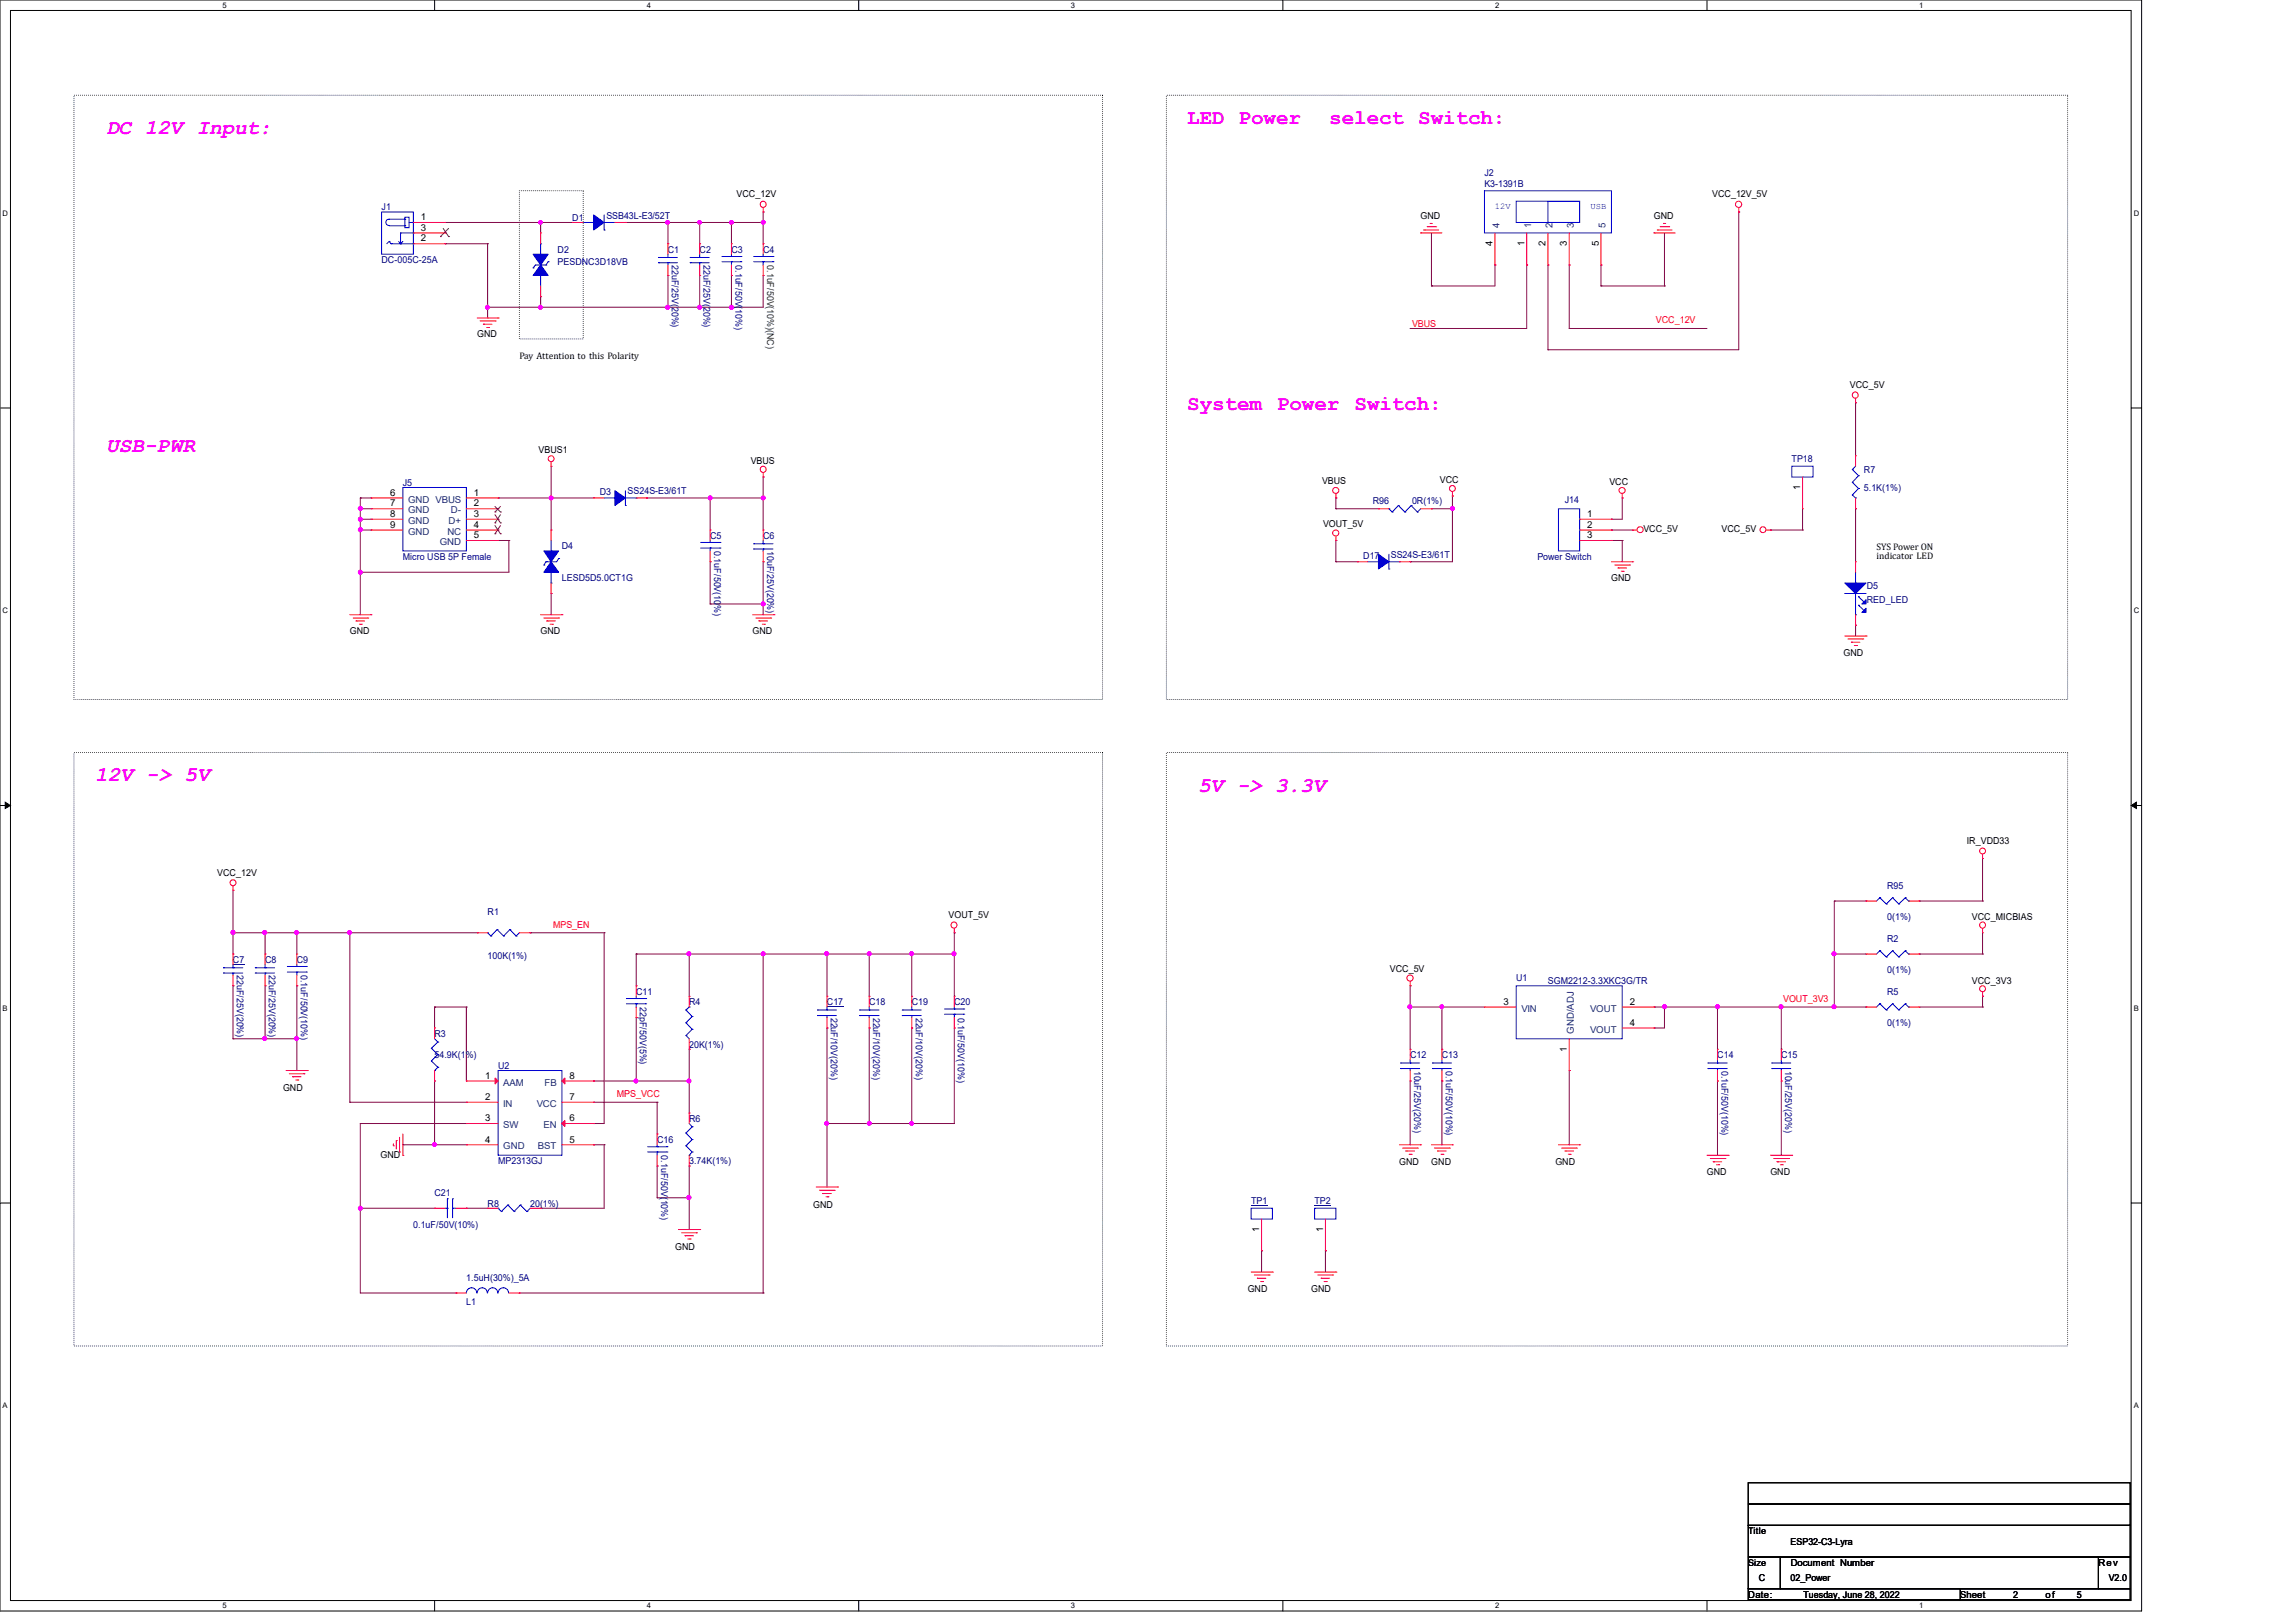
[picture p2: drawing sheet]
<svg xmlns="http://www.w3.org/2000/svg" width="297mm" height="210mm" viewBox="0 0 297 210" stroke-linecap="round" stroke-linejoin="round" font-family="sans-serif">
<defs><g id="words">
<g font-size="2.7" fill="#f0f">
<text x="13.7" y="17.4">DC 12V Input:</text>
<text x="153.6" y="16">LED Power</text>
<text x="172" y="16">select Switch:</text>
<text x="153.6" y="53">System Power</text>
<text x="175.2" y="53">Switch:</text>
<text x="13.7" y="58.5">USB-PWR</text>
<text x="12.3" y="101">12V -&gt; 5V</text>
<text x="155" y="102.4">5V -&gt; 3.3V</text>
</g>
<g font-size="1.2" fill="#000080">
<text x="192" y="22.8">J2</text>
<text x="49.4" y="27.2">J1</text>
<text x="74" y="28.6">D1</text>
<text x="78.4" y="28.3">SSB43L-E3/52T</text>
<text x="192" y="24.2">K3-1391B</text>
<text x="49.4" y="34">DC-005C-25A</text>
<text x="72.1" y="32.7">D2</text>
<text x="72.1" y="34.3">PESDNC3D18VB</text>
<text x="86.4" y="32.7">C1</text>
<text x="86.9" y="34.3" transform="rotate(90 86.9 34.3)">22uF/25V(20%)</text>
<text x="90.5" y="32.7">C2</text>
<text x="91" y="34.3" transform="rotate(90 91 34.3)">22uF/25V(20%)</text>
<text x="94.6" y="32.7">C3</text>
<text x="95.1" y="34.3" transform="rotate(90 95.1 34.3)">0.1uF/50V(10%)</text>
<text x="98.7" y="32.7">C4</text>
<text x="231.8" y="59.8">TP18</text>
<text x="52.1" y="62.9">J5</text>
<text x="77.6" y="64.1">D3</text>
<text x="81.2" y="64">SS24S-E3/61T</text>
<text x="177.6" y="65.2">R96</text>
<text x="182.7" y="65.2">0R(1%)</text>
<text x="202.4" y="65">J14</text>
<text x="241.1" y="61.2">R7</text>
<text x="241.1" y="63.5">5.1K(1%)</text>
<text x="72.7" y="71.1">D4</text>
<text x="91.9" y="69.7">C5</text>
<text x="92.4" y="71.3" transform="rotate(90 92.4 71.3)">0.1uF/50V(10%)</text>
<text x="98.7" y="69.7">C6</text>
<text x="99.2" y="71.3" transform="rotate(90 99.2 71.3)">10uF/25V(20%)</text>
<text x="52.1" y="72.4">Micro USB 5P Female</text>
<text x="72.7" y="75.2">LESD5D5.0CT1G</text>
<text x="176.3" y="72.3">D17</text>
<text x="179.9" y="72.2">SS24S-E3/61T</text>
<text x="198.9" y="72.4">Power Switch</text>
<text x="241.5" y="76.2">D5</text>
<text x="241.5" y="78.1">RED_LED</text>
<text x="63.1" y="118.4">R1</text>
<text x="244.1" y="115">R95</text>
<text x="244.1" y="119.1">0(1%)</text>
<text x="30.1" y="124.6">C7</text>
<text x="34.3" y="124.6">C8</text>
<text x="38.4" y="124.6">C9</text>
<text x="63.1" y="124">100K(1%)</text>
<text x="244.1" y="121.8">R2</text>
<text x="244.1" y="125.9">0(1%)</text>
<text x="30.6" y="126.2" transform="rotate(90 30.6 126.2)">22uF/25V(20%)</text>
<text x="34.8" y="126.2" transform="rotate(90 34.8 126.2)">22uF/25V(20%)</text>
<text x="38.9" y="126.2" transform="rotate(90 38.9 126.2)">0.1uF/50V(10%)</text>
<text x="82.3" y="128.7">C11</text>
<text x="82.8" y="130.3" transform="rotate(90 82.8 130.3)">22pF/50V(5%)</text>
<text x="89.1" y="130">R4</text>
<text x="107" y="130">C17</text>
<text x="107.5" y="131.7" transform="rotate(90 107.5 131.7)">22uF/10V(20%)</text>
<text x="112.4" y="130">C18</text>
<text x="112.9" y="131.7" transform="rotate(90 112.9 131.7)">22uF/10V(20%)</text>
<text x="117.9" y="130">C19</text>
<text x="118.4" y="131.7" transform="rotate(90 118.4 131.7)">22uF/10V(20%)</text>
<text x="123.4" y="130">C20</text>
<text x="123.9" y="131.7" transform="rotate(90 123.9 131.7)">0.1uF/50V(10%)</text>
<text x="196.1" y="126.9">U1</text>
<text x="200.2" y="127.3">SGM2212-3.3XKC3G/TR</text>
<text x="244.1" y="128.7">R5</text>
<text x="56.2" y="134.2">R3</text>
<text x="56.2" y="136.9">54.9K(1%)</text>
<text x="89.1" y="135.6">20K(1%)</text>
<text x="182.4" y="136.9">C12</text>
<text x="186.5" y="136.9">C13</text>
<text x="222.1" y="136.9">C14</text>
<text x="230.4" y="136.9">C15</text>
<text x="244.1" y="132.8">0(1%)</text>
<text x="64.4" y="138.3">U2</text>
<text x="182.9" y="138.5" transform="rotate(90 182.9 138.5)">10uF/25V(20%)</text>
<text x="187" y="138.5" transform="rotate(90 187 138.5)">0.1uF/50V(10%)</text>
<text x="222.7" y="138.5" transform="rotate(90 222.7 138.5)">0.1uF/50V(10%)</text>
<text x="230.9" y="138.5" transform="rotate(90 230.9 138.5)">10uF/25V(20%)</text>
<text x="85" y="147.9">C16</text>
<text x="85.5" y="149.5" transform="rotate(90 85.5 149.5)">0.1uF/50V(10%)</text>
<text x="89.1" y="145.2">R6</text>
<text x="56.2" y="154.7">C21</text>
<text x="64.4" y="150.6">MP2313GJ</text>
<text x="89.1" y="150.6">3.74K(1%)</text>
<text x="161.8" y="155.8">TP1</text>
<text x="170" y="155.8">TP2</text>
<text x="53.5" y="158.9">0.1uF/50V(10%)</text>
<text x="63.1" y="156.1">R8</text>
<text x="68.6" y="156.1">20(1%)</text>
<text x="60.3" y="165.7">1.5uH(30%)_5A</text>
<text x="60.3" y="168.9">L1</text>
</g>
<g font-size="1.2">
<text x="54.4" y="28.5">1</text>
<text x="54.4" y="29.8">3</text>
<text x="95.3" y="25.5">VCC_12V</text>
<text x="183.8" y="28.3">GND</text>
<text x="213.9" y="28.3">GND</text>
<text x="221.5" y="25.5">VCC_12V_5V</text>
<text x="54.4" y="31.2">2</text>
<text x="193.1" y="31.8" transform="rotate(-90 193.1 31.8)">4</text>
<text x="197.2" y="31.8" transform="rotate(-90 197.2 31.8)">1</text>
<text x="199.9" y="31.8" transform="rotate(-90 199.9 31.8)">2</text>
<text x="202.7" y="31.8" transform="rotate(-90 202.7 31.8)">3</text>
<text x="206.8" y="31.8" transform="rotate(-90 206.8 31.8)">5</text>
<text x="61.7" y="43.6">GND</text>
<text x="67.2" y="46.4">Pay Attention to this Polarity</text>
<text x="239.3" y="50.3">VCC_5V</text>
<text x="69.7" y="58.6">VBUS1</text>
<text x="97.1" y="60">VBUS</text>
<text x="50.5" y="64.1">6</text>
<text x="50.5" y="65.5">7</text>
<text x="61.3" y="64.1">1</text>
<text x="61.3" y="65.5">2</text>
<text x="171" y="62.6">VBUS</text>
<text x="186.2" y="62.4">VCC</text>
<text x="208.2" y="62.7">VCC</text>
<text x="232.9" y="63.4" transform="rotate(-90 232.9 63.4)">1</text>
<text x="50.5" y="66.9">8</text>
<text x="50.5" y="68.3">9</text>
<text x="61.3" y="66.9">3</text>
<text x="61.3" y="69.6">5</text>
<text x="61.3" y="68.3">4</text>
<text x="171.1" y="68.2">VOUT_5V</text>
<text x="205.3" y="66.9">1</text>
<text x="205.3" y="68.3">2</text>
<text x="205.3" y="69.6">3</text>
<text x="212.6" y="68.9">VCC_5V</text>
<text x="222.7" y="68.9">VCC_5V</text>
<text x="242.7" y="71.1">SYS Power ON</text>
<text x="208.4" y="75.2">GND</text>
<text x="242.7" y="72.3">indicator LED</text>
<text x="45.3" y="82">GND</text>
<text x="69.9" y="82">GND</text>
<text x="97.4" y="82">GND</text>
<text x="238.5" y="84.9">GND</text>
<text x="28.1" y="113.3">VCC_12V</text>
<text x="254.4" y="109.2">IR_VDD33</text>
<text x="122.7" y="118.8">VOUT_5V</text>
<text x="255.1" y="119.1">VCC_MICBIAS</text>
<text x="179.8" y="125.8">VCC_5V</text>
<text x="194.5" y="130">3</text>
<text x="210.8" y="130">2</text>
<text x="255.1" y="127.3">VCC_3V3</text>
<text x="202.7" y="136.1" transform="rotate(-90 202.7 136.1)">1</text>
<text x="210.8" y="132.7">4</text>
<text x="36.6" y="141.2">GND</text>
<text x="62.8" y="139.6">1</text>
<text x="62.8" y="142.3">2</text>
<text x="73.7" y="142.3">7</text>
<text x="73.7" y="139.6">8</text>
<text x="49.2" y="149.8">GND</text>
<text x="62.8" y="145.1">3</text>
<text x="62.8" y="147.8">4</text>
<text x="73.7" y="147.8">5</text>
<text x="73.7" y="145.1">6</text>
<text x="181" y="150.7">GND</text>
<text x="185.1" y="150.7">GND</text>
<text x="201.2" y="150.7">GND</text>
<text x="220.8" y="152">GND</text>
<text x="229" y="152">GND</text>
<text x="87.3" y="161.8">GND</text>
<text x="105.2" y="156.3">GND</text>
<text x="162.9" y="159.4" transform="rotate(-90 162.9 159.4)">1</text>
<text x="171.2" y="159.4" transform="rotate(-90 171.2 159.4)">1</text>
<text x="161.4" y="167.2">GND</text>
<text x="169.6" y="167.2">GND</text>
<text x="226.1" y="198.5">Title</text>
<text x="226.1" y="202.6">Size</text>
<text x="231.6" y="199.9">ESP32-C3-Lyra</text>
<text x="231.6" y="202.6">Document Number</text>
<text x="271.4" y="202.6">Rev</text>
<text x="226.1" y="206.7">Date:</text>
<text x="227.5" y="204.6">C</text>
<text x="231.6" y="204.6">02_Power</text>
<text x="233.3" y="206.7">Tuesday, June 28, 2022</text>
<text x="253.6" y="206.7">Sheet</text>
<text x="260.4" y="206.7">2</text>
<text x="264.6" y="206.7">of</text>
<text x="268.7" y="206.7">5</text>
<text x="272.8" y="204.6">V2.0</text>
</g>
<g font-size="1.2" fill="#004080">
<text x="194" y="29.5" transform="rotate(-90 194 29.5)">4</text>
<text x="198.1" y="29.5" transform="rotate(-90 198.1 29.5)">1</text>
<text x="200.8" y="29.5" transform="rotate(-90 200.8 29.5)">2</text>
<text x="203.6" y="29.5" transform="rotate(-90 203.6 29.5)">3</text>
<text x="207.7" y="29.5" transform="rotate(-90 207.7 29.5)">5</text>
<text x="52.8" y="65">GND VBUS</text>
<text x="52.8" y="66.4">GND</text>
<text x="52.8" y="67.8">GND</text>
<text x="52.8" y="69.2">GND</text>
<text x="56.9" y="70.5">GND</text>
<text x="57.9" y="69.2">NC</text>
<text x="58" y="67.8">D+</text>
<text x="58.3" y="66.4">D-</text>
<text x="196.8" y="130.9">VIN</text>
<text x="205.7" y="130.9">VOUT</text>
<text x="203.6" y="133.7" transform="rotate(-90 203.6 133.7)">GND/ADJ</text>
<text x="205.7" y="133.6">VOUT</text>
<text x="65.1" y="140.5">AAM</text>
<text x="65.1" y="143.2">IN</text>
<text x="69.4" y="143.2">VCC</text>
<text x="70.4" y="140.5">FB</text>
<text x="65.1" y="146">SW</text>
<text x="65.1" y="148.7">GND</text>
<text x="69.6" y="148.7">BST</text>
<text x="70.3" y="146">EN</text>
</g>
<text font-size="1.2" fill="#008000" x="99.2" y="34.3" transform="rotate(90 99.2 34.3)">0.1uF/50V(10%)(NC)</text>
<g font-size="1.2" fill="#f00">
<text x="214.2" y="41.8">VCC_12V</text>
<text x="182.7" y="42.2">VBUS</text>
<text x="71.5" y="120">MPS_EN</text>
<text x="230.7" y="129.6">VOUT_3V3</text>
<text x="79.8" y="141.9">MPS_VCC</text>
</g>
<g font-size="1.1" fill="#00f">
<text x="193.4" y="27">12V</text>
<text x="205.7" y="27">USB</text>
</g>
<g font-size="1">
<text x="28.8" y="1">5</text>
<text x="83.7" y="1">4</text>
<text x="138.5" y="1">3</text>
<text x="193.4" y="1">2</text>
<text x="248.3" y="1">1</text>
<text x=".3" y="27.9">D</text>
<text x="276" y="27.9">D</text>
<text x=".3" y="79.4">C</text>
<text x="276" y="79.4">C</text>
<text x=".3" y="130.8">B</text>
<text x="276" y="130.8">B</text>
<text x=".3" y="182.2">A</text>
<text x="276" y="182.2">A</text>
<text x="28.8" y="208.1">5</text>
<text x="83.7" y="208.1">4</text>
<text x="138.5" y="208.1">3</text>
<text x="193.4" y="208.1">2</text>
<text x="248.3" y="208.1">1</text>
</g>
</g></defs>
<path d="M0 0h277v208.4h-277zM1.4 1.4h274.3v205.7h-274.3z" fill="none" stroke="#000" stroke-width=".13"/>
<g fill="#fff">
<path d="M28.8 .1h.5v1.1h-.5z"/>
<path d="M28.8 207.2h.5v1.1h-.5z"/>
</g>
<path d="M56.2 0v1.4M56.2 207.1v1.3" fill="none" stroke="#000" stroke-width=".13"/>
<g fill="#fff">
<path d="M83.7 .1h.5v1.1h-.5z"/>
<path d="M83.7 207.2h.5v1.1h-.5z"/>
</g>
<path d="M111.1 0v1.4M111.1 207.1v1.3" fill="none" stroke="#000" stroke-width=".13"/>
<g fill="#fff">
<path d="M138.5 .1h.6v1.1h-.6z"/>
<path d="M138.5 207.2h.6v1.1h-.6z"/>
</g>
<path d="M165.9 0v1.4M165.9 207.1v1.3" fill="none" stroke="#000" stroke-width=".13"/>
<g fill="#fff">
<path d="M193.4 .1h.5v1.1h-.5z"/>
<path d="M193.4 207.2h.5v1.1h-.5z"/>
</g>
<path d="M220.8 0v1.4M220.8 207.1v1.3" fill="none" stroke="#000" stroke-width=".13"/>
<g fill="#fff">
<path d="M248.2 .1h.6v1.1h-.6z"/>
<path d="M248.2 207.2h.6v1.1h-.6z"/>
<path d="M.3 27.1h.8v1.1h-.8z"/>
<path d="M276 27.1h.7v1.1h-.7z"/>
<path d="M.3 78.5h.8v1.1h-.8z"/>
<path d="M276 78.5h.7v1.1h-.7z"/>
</g>
<path d="M0 52.8h1.4M275.7 52.8h1.3" fill="none" stroke="#000" stroke-width=".13"/>
<g fill="#fff">
<path d="M.3 129.9h.7v1.1h-.7z"/>
<path d="M276 129.9h.6v1.1h-.6z"/>
</g>
<path d="M0 104.2h1.4M275.7 104.2h1.3" fill="none" stroke="#000" stroke-width=".13"/>
<path d="M.7 103.8l.7 .4-.7 .4zM275.7 104.2l.7-.4v.8z" fill="#000" stroke="#000" stroke-width=".13"/>
<g fill="#fff">
<path d="M.3 181.4h.7v1.1h-.7z"/>
<path d="M276 181.4h.6v1.1h-.6z"/>
</g>
<path d="M0 155.7h1.4M275.7 155.7h1.3M226.1 194.6h49.4v2.8h-49.4zM226.1 197.4h49.4v4.1h-49.4zM226.1 191.9h49.4v2.7h-49.4zM226.1 201.5h4.2v4.1h-4.2zM226.1 205.6h27.5v1.4h-27.5zM230.3 201.5h41.1v4.1h-41.1zM253.6 205.6h21.9v1.4h-21.9zM271.4 201.5h4.1v4.1h-4.1z" fill="none" stroke="#000" stroke-width=".13"/>
<path d="M9.6 12.3h133v78.2h-133zM150.9 12.3h116.6v78.2h-116.6zM67.2 24.7h8.2v19.2h-8.2zM9.6 97.4h133v76.8h-133zM150.9 97.4h116.6v76.8h-116.6z" fill="none" stroke="#000" stroke-width=".13" stroke-dasharray="0 .3"/>
<g fill="none" stroke="#800040" stroke-width=".13">
<path d="M57.6 31.5h.1M57.6 28.8h16.4M57.6 31.5h5.5M63.1 31.5h.1M63.1 39.8h.1M63.1 31.5v9.6M69.9 28.8h.1M69.9 39.8h.1M69.9 28.8v1.3M69.9 38.4v1.4M74 28.8h.1M80.9 28.8h.1"/>
<path d="M80.9 28.8h17.8M86.4 28.8h.1M86.4 39.8h.1M86.4 35.6h.1M86.4 28.8v2.7M86.4 35.6v4.2M90.5 28.8h.1M90.5 39.8h.1M90.5 35.6h.1M90.5 28.8v2.7M90.5 35.6v4.2M94.6 35.6h.1"/>
<path d="M94.6 28.8h.1M94.6 39.8h.1M94.6 28.8v2.7M94.6 35.6v4.2M98.7 27.4h.1M98.7 35.6h.1M98.7 28.8h.1M98.7 35.6v4.2h-35.6M98.7 27.4v4.1M185.2 37h.1M185.2 30.1v6.9M193.4 34.3h.1"/>
<path d="M193.4 34.3v2.7h-8.2M197.5 34.3h.1M197.5 34.3v8.2h-15.1M200.2 34.3h.1M200.2 34.3v11M203 34.3h.1M203 34.3v8.2M207.1 37h.1M207.1 34.3h.1M207.1 37h8.2M207.1 34.3v2.7M215.3 37h.1"/>
<path d="M215.3 30.1v6.9M224.9 27.4h.1M224.9 27.4v17.9h-24.7M182.4 42.5h.1M200.2 45.3h.1M203 42.5h.1M203 42.5h17.8M240 52.1h.1M240 52.1v6.9M46.6 64.4h.1M46.6 68.6h.1M46.6 65.8h.1"/>
<path d="M46.6 67.2h.1M46.6 74h.1M46.6 64.4h1.4M46.6 64.4v15.1M46.6 65.8h1.4M46.6 67.2h1.4M46.6 68.6h1.4M64.4 64.4h.1M64.4 69.9h.1M64.4 64.4h12.4M64.4 69.9h1.4M65.8 69.9h.1"/>
<path d="M65.8 69.9v4.1h-19.2M71.3 76.8h.1M71.3 64.4h.1M71.3 60.3v8.3M71.3 76.8v2.7M83.7 64.4h.1M83.7 64.4h15M91.9 72.7h.1M91.9 78.1h.1M91.9 64.4h.1M91.9 64.4v4.2M91.9 72.7v5.4"/>
<path d="M91.9 78.1h6.8M98.7 64.4h.1M98.7 72.7h.1M98.7 61.7h.1M98.7 78.1h.1M98.7 61.7v6.9M98.7 72.7v6.8M172.8 64.4h.1M172.8 65.8h.1M172.8 69.9h.1M172.8 72.7h.1M172.8 65.8h5.5"/>
<path d="M172.8 64.4v1.4M172.8 69.9v2.8M172.8 72.7h2.8M182.4 72.7h.1M185.2 65.8h.1M185.2 65.8h2.7M187.9 64.2h.1M187.9 65.8h.1M187.9 64.2v8.5h-5.5M208.4 68.6h.1M208.4 69.9h.1M208.4 67.2h.1"/>
<path d="M208.4 68.6h2.8M208.4 69.9h1.4M209.8 69.9h.1M209.8 64.4h.1M209.8 64.4v2.8h-1.4M209.8 69.9v2.8M229 68.6h.1M229 68.6h4.2M233.2 68.6h.1M233.2 65.8v2.8M240 65.8h.1M240 65.8v6.9"/>
<path d="M240 80.9h.1M240 80.9v1.4M30.1 115.2h.1M30.1 115.2v8.2M237.3 116.6h.1M237.3 116.6v13.7M237.3 116.6h4.1M248.2 116.6h.1M248.2 116.6h8.3M256.5 116.6h.1M256.5 111.1v5.5M30.1 127.6h.1"/>
<path d="M30.1 120.7h.1M30.1 134.4h.1M30.1 127.6v6.8M30.1 120.7h31.6M30.1 134.4h8.3M34.3 120.7h.1M34.3 127.6h.1M34.3 134.4h.1M34.3 120.7v2.7M34.3 127.6v6.8M38.4 127.6h.1M38.4 134.4h.1"/>
<path d="M38.4 120.7h.1M38.4 120.7v2.7M38.4 127.6v10.9M45.3 120.7h.1M45.3 120.7v21.9M56.2 130.3h.1M56.2 139.9h.1M56.2 130.3h4.1M56.2 130.3v2.7M56.2 139.9v8.2M60.3 130.3h.1M60.3 130.3v9.6"/>
<path d="M68.6 120.7h.1M68.6 120.7h9.5M76.8 139.9h.1M76.8 139.9h12.4M78.1 120.7h.1M78.1 120.7v24.7h-1.3M82.3 131.7h.1M82.3 139.9h.1M82.3 123.4h.1M82.3 123.4v4.2M82.3 131.7v8.2M82.3 123.4h41.1"/>
<path d="M89.2 135.8h.1M89.2 139.9h.1M89.2 123.4h.1M89.2 123.4v5.5M89.2 135.8v8.2M98.7 123.4h.1M98.7 123.4v43.9M107 133h.1M107 123.4h.1M107 123.4v5.5M107 133v20.6M112.4 133h.1"/>
<path d="M112.4 123.4h.1M112.4 123.4v5.5M112.4 133v12.4M117.9 133h.1M117.9 123.4h.1M117.9 123.4v5.5M117.9 133v12.4M123.4 133h.1M123.4 123.4h.1M123.4 120.7h.1M123.4 120.7v8.2M123.4 133v12.4h-16.4"/>
<path d="M182.4 127.6h.1M182.4 130.3h.1M182.4 139.9h.1M182.4 130.3h9.6M182.4 127.6v8.2M182.4 139.9v8.2M186.5 139.9h.1M186.5 130.3h.1M186.5 130.3v5.5M186.5 139.9v8.2M203 138.5h.1M203 138.5v9.6"/>
<path d="M214 133h.1M214 130.3h.1M214 130.3h27.4M215.3 130.3h.1M215.3 130.3v2.7h-1.3M222.2 130.3h.1M222.2 139.9h.1M222.2 130.3v5.5M222.2 139.9v9.6M230.4 139.9h.1M230.4 130.3h.1M230.4 130.3v5.5"/>
<path d="M230.4 139.9v9.6M237.3 130.3h.1M237.3 123.4h.1M237.3 123.4h4.1M241.4 130.3h.1M248.2 123.4h.1M248.2 130.3h8.3M248.2 123.4h8.3M256.5 128.9h.1M256.5 130.3h.1M256.5 123.4h.1M256.5 120.7v2.7"/>
<path d="M256.5 128.9v1.4M45.3 142.6h.1M45.3 142.6h15M46.6 156.3h.1M46.6 145.4h.1M46.6 145.4v21.9h12.4M46.6 145.4h13.7M46.6 156.3h9.6M52.1 148.1h.1M52.1 148.1h8.2M56.2 148.1h.1M60.3 156.3h.1"/>
<path d="M60.3 156.3h2.8M69.9 156.3h.1M76.8 142.6h.1M76.8 145.4h.1M76.8 148.1h.1M76.8 142.6h8.2M76.8 148.1h1.3M78.1 148.1h.1M78.1 148.1v8.2h-8.2M85 142.6h.1M85 150.9h.1M85 155h.1"/>
<path d="M85 142.6v4.1M85 150.9v4.1M85 155h4.2M89.2 150.9h.1M89.2 155h.1M89.2 150.9v8.2M107 145.4h.1M112.4 145.4h.1M117.9 145.4h.1M59 167.3h.1M67.2 167.3h31.5M98.7 167.3h.1"/>
<path d="M163.2 161.8h.1M163.2 161.8v2.8M171.4 161.8h.1M171.4 161.8v2.8"/>
</g>
<g fill="#f0f" stroke="#f0f" stroke-width=".13">
<circle cx="230.4" cy="130.3" r=".25"/>
<circle cx="186.5" cy="130.2" r=".24"/>
<circle cx="222.2" cy="130.3" r=".25"/>
<circle cx="215.3" cy="130.3" r=".25"/>
<circle cx="182.4" cy="130.3" r=".25"/>
<circle cx="63" cy="39.7" r=".24"/>
<circle cx="90.5" cy="28.8" r=".23"/>
<circle cx="86.4" cy="28.8" r=".24"/>
<circle cx="90.5" cy="39.7" r=".24"/>
<circle cx="94.6" cy="39.8" r=".25"/>
<circle cx="98.7" cy="28.8" r=".24"/>
<circle cx="94.6" cy="28.8" r=".24"/>
<circle cx="71.3" cy="64.4" r=".25"/>
<circle cx="91.9" cy="64.4" r=".25"/>
<circle cx="98.7" cy="64.4" r=".25"/>
<circle cx="46.6" cy="68.5" r=".25"/>
<circle cx="46.6" cy="67.2" r=".25"/>
<circle cx="46.6" cy="65.8" r=".25"/>
<circle cx="46.6" cy="74" r=".25"/>
<circle cx="98.7" cy="78.1" r=".25"/>
<circle cx="30.1" cy="120.7" r=".25"/>
<circle cx="34.2" cy="134.4" r=".25"/>
<circle cx="38.4" cy="134.4" r=".25"/>
<circle cx="106.9" cy="145.4" r=".24"/>
<circle cx="112.4" cy="145.4" r=".24"/>
<circle cx="117.9" cy="145.4" r=".23"/>
<circle cx="89.1" cy="139.9" r=".25"/>
<circle cx="82.3" cy="139.9" r=".25"/>
<circle cx="89.1" cy="123.4" r=".25"/>
<circle cx="237.2" cy="130.3" r=".25"/>
<circle cx="38.4" cy="120.7" r=".25"/>
<circle cx="34.2" cy="120.7" r=".25"/>
<circle cx="89.1" cy="154.9" r=".25"/>
<circle cx="56.2" cy="148.1" r=".24"/>
<circle cx="45.2" cy="120.7" r=".25"/>
<circle cx="237.2" cy="123.4" r=".25"/>
<circle cx="69.9" cy="28.8" r=".23"/>
<circle cx="69.9" cy="39.7" r=".24"/>
<circle cx="86.4" cy="39.8" r=".25"/>
<circle cx="187.9" cy="65.8" r=".25"/>
<circle cx="46.6" cy="156.3" r=".25"/>
<circle cx="112.4" cy="123.4" r=".25"/>
<circle cx="123.4" cy="123.4" r=".25"/>
<circle cx="117.9" cy="123.4" r=".24"/>
<circle cx="98.7" cy="123.4" r=".25"/>
<circle cx="106.9" cy="123.4" r=".25"/>
</g>
<g fill="none" stroke="#f00" stroke-width=".13">
<path d="M74 28.8h.1M74 28.8h1.4M79.5 28.8h1.4M80.9 28.8h.1M90.5 35.6h.1M90.5 31.5h.1M90.5 31.5v1.4M90.5 34.3v1.3M94.6 31.5h.1M94.6 35.6h.1M94.6 31.5v1.4M94.6 34.3v1.3"/>
<path d="M98.7 27.4h.1M98.7 26.9v.5M183.8 30.1h.1M183.8 30.1h2.7M184.2 29.8h.1M184.2 29.8h1.9M184.6 29.3h1.1M185 28.9h.1M185 28.9h.3M185.7 29.3h.1M214 30.1h.1M214 30.1h2.7"/>
<path d="M214.4 29.8h.1M214.4 29.8h1.9M214.8 29.3h1.1M215.2 28.9h.1M215.2 28.9h.3M215.9 29.3h.1M224.9 27.4h.1M224.9 26.9v.5M61.7 41.1h2.7M62.1 41.5h2M62.5 42h.1M62.5 42h1.1"/>
<path d="M62.9 42.4h.3M63.2 42.4h.1M64.1 41.5h.1M64.4 41.1h.1M71.3 59.8v.5M240 52.1h.1M240 51.6v.5M45.3 79.5h2.7M45.7 80h1.9M47.6 80h.1M48 79.5h.1M48 64.4h.1"/>
<path d="M48 65.8h.1M48 67.2h.1M48 68.6h.1M48 68.6h4.1M48 64.4h4.1M48 65.8h4.1M48 67.2h4.1M60.3 68.6h4.1M60.3 64.4h4.1M60.3 65.8h4.1M60.3 67.2h4.1M60.3 69.9h4.1"/>
<path d="M64.4 64.4h.1M64.4 65.8h.1M64.4 67.2h.1M64.4 69.9h.1M64.4 68.6h.1M69.9 79.5h2.8M70.4 80h1.9M71.3 60.3h.1M72.3 80h.1M72.7 79.5h.1M76.8 64.4h.1M76.8 64.4h1.3"/>
<path d="M82.3 64.4h1.4M83.7 64.4h.1M97.4 79.5h2.7M97.8 80h1.9M98.7 61.7h.1M98.7 61.2v.5M99.7 80h.1M100.1 79.5h.1M172.8 69.9h.1M172.8 64.4h.1M172.8 63.9v.5M172.8 69.4v.5"/>
<path d="M187.9 64.2h.1M187.9 63.6v.6M208.4 72.7h2.8M208.9 73.1h1.9M209.3 73.5h.1M209.3 73.5h1.1M209.7 73.9h.3M209.8 64.4h.1M209.8 63.9v.5M210 73.9h.1M210.8 73.1h.1M211.2 68.6h.1"/>
<path d="M211.2 72.7h.1M211.2 68.6h.6M228.5 68.6h.5M229 68.6h.1M46.1 80.3h.1M46.1 80.3h1.1M46.5 80.8h.2M46.7 80.8h.1M70.7 80.3h.1M70.7 80.3h1.1M71.2 80.8h.3M71.5 80.8h.1"/>
<path d="M98.2 80.3h.1M98.2 80.3h1.1M98.6 80.8h.3M98.9 80.8h.1M238.6 82.3h2.8M239.1 82.7h1.9M239.5 83.1h.1M239.5 83.1h1.1M239.9 83.5h.3M240.2 83.5h.1M241 82.7h.1M241.4 82.3h.1"/>
<path d="M30.1 115.2h.1M30.1 114.6v.6M241.4 116.6h.1M241.4 116.6h1.3M246.9 116.6h1.3M248.2 116.6h.1M256.5 111.1h.1M256.5 110.5v.6M34.3 127.6h.1M34.3 123.4h.1M34.3 123.4v1.4M34.3 126.2v1.4"/>
<path d="M37 138.5h2.8M37.4 138.9h1.9M37.8 139.3h.1M37.8 139.3h1.1M38.3 139.7h.2M38.4 123.4h.1M38.4 127.6h.1M38.4 123.4v1.4M38.4 126.2v1.4M38.5 139.7h.1M39.3 138.9h.1M39.8 138.5h.1"/>
<path d="M60.3 139.9h.1M60.3 139.9h4.1M72.7 139.9h4.1M76.8 139.9h.1M89.2 135.8h.1M89.2 128.9h.1M89.2 128.9v1.4M89.2 134.4v1.4M123.4 120.7h.1M123.4 128.9h.1M123.4 133h.1M123.4 120.1v.6"/>
<path d="M123.4 128.9v1.4M123.4 131.7v1.3M182.4 127.6h.1M182.4 139.9h.1M182.4 135.8h.1M182.4 127v.6M182.4 135.8v1.4M182.4 138.5v1.4M186.5 139.9h.1M186.5 135.8h.1M186.5 135.8v1.4M186.5 138.5v1.4"/>
<path d="M222.2 139.9h.1M222.2 135.8h.1M222.2 135.8v1.4M222.2 138.5v1.4M241.4 130.3h.1M241.4 130.3h1.3M246.9 130.3h1.3M248.2 130.3h.1M256.5 128.9h.1M256.5 120.7h.1M256.5 120.1v.6M256.5 128.4v.5"/>
<path d="M50.9 148.3h.1M50.9 148v.3M51.3 147.6h.1M51.3 147.6v1.1M51.7 149.1h.1M51.7 147.2v1.9M52.1 149.5h.1M52.1 146.7v2.8M56.2 156.3h.1M56.2 156.3h1.4M59 156.3h1.3M60.3 142.6h.1"/>
<path d="M60.3 145.4h.1M60.3 148.1h.1M60.3 156.3h.1M60.3 148.1h4.1M60.3 142.6h4.1M60.3 145.4h4.1M63.1 156.3h.1M63.1 156.3h1.3M68.6 156.3h1.3M69.9 156.3h.1M72.7 148.1h4.1M72.7 142.6h4.1"/>
<path d="M72.7 145.4h4.1M76.8 148.1h.1M76.8 145.4h.1M76.8 142.6h.1M85 146.7h.1M85 150.9h.1M85 146.7v1.4M85 149.5v1.4M87.8 159.1h2.7M88.2 159.5h1.9M88.6 159.9h.1M88.6 159.9h1.1"/>
<path d="M90.1 159.5h.1M90.5 159.1h.1M105.6 153.6h2.7M106 154h1.9M106.4 154.4h.1M106.4 154.4h1.1M106.8 154.9h.3M107.1 154.9h.1M107.9 154h.1M108.3 153.6h.1M163.2 157.7v4.1M171.4 157.7v4.1"/>
<path d="M181 148.1h2.8M181.4 148.5h1.9M181.9 148.9h.1M181.9 148.9h1.1M182.3 149.4h.2M182.5 149.4h.1M183.3 148.5h.1M183.8 148.1h.1M185.2 148.1h2.7M185.5 148.5h2M186 148.9h.1M186 148.9h1.1"/>
<path d="M186.4 149.4h.2M186.6 149.4h.1M187.5 148.5h.1M187.9 148.1h.1M201.6 148.1h2.7M202 148.5h1.9M202.4 148.9h.1M202.4 148.9h1.1M202.9 149.4h.2M203.1 149.4h.1M203.9 148.5h.1M204.3 148.1h.1"/>
<path d="M220.8 149.5h2.8M221.2 149.9h1.9M221.6 150.3h.1M221.6 150.3h1.1M222 150.7h.3M222.3 150.7h.1M223.1 149.9h.1M223.6 149.5h.1M229 149.5h2.8M229.4 149.9h2M229.9 150.3h.1M229.9 150.3h1.1"/>
<path d="M230.3 150.7h.2M230.5 150.7h.1M231.4 149.9h.1M231.8 149.5h.1M59 167.3h.1M59 167.3h1.3M65.8 167.3h1.4M67.2 167.3h.1M89 160.3h.3M89.3 160.3h.1M161.8 164.6h2.8M162.3 165h1.9"/>
<path d="M162.6 165.4h.1M162.6 165.4h1.1M163.1 165.8h.2M163.2 161.8h.1M163.3 165.8h.1M164.2 165h.1M164.6 164.6h.1M170.1 164.6h2.7M170.5 165h1.9M170.9 165.4h.1M170.9 165.4h1.1M171.3 165.8h.3"/>
<path d="M171.4 161.8h.1M171.6 165.8h.1M172.4 165h.1M172.8 164.6h.1"/>
<circle cx="98.7" cy="26.4" r=".39"/>
<circle cx="224.9" cy="26.4" r=".4"/>
<circle cx="71.3" cy="59.4" r=".38"/>
<circle cx="240" cy="51.1" r=".39"/>
<circle cx="98.7" cy="60.7" r=".39"/>
<circle cx="172.8" cy="69" r=".39"/>
<circle cx="172.8" cy="63.5" r=".39"/>
<circle cx="187.9" cy="63.2" r=".38"/>
<circle cx="209.8" cy="63.5" r=".39"/>
<circle cx="212.2" cy="68.5" r=".39"/>
<circle cx="228" cy="68.5" r=".38"/>
<circle cx="30.1" cy="114.2" r=".38"/>
<circle cx="123.4" cy="119.7" r=".39"/>
<circle cx="256.4" cy="119.7" r=".39"/>
<circle cx="256.5" cy="110.1" r=".38"/>
<circle cx="182.4" cy="126.6" r=".4"/>
<circle cx="256.5" cy="127.9" r=".38"/>
</g>
<g fill="none" stroke="#00f" stroke-width=".13">
<path d="M75.4 28.8h1.4M76.8 28.8h.1M78.1 29.8h.1M78.1 27.8v2M78.1 28.8h1.4M79.5 28.8h.1M89.3 33.3h.1M89.3 34h.1M89.3 33.3h2.4M89.3 34h2.4M90.5 34h.1M90.5 33.3h.1"/>
<path d="M90.5 32.9v.4M90.5 34v.3M93.4 33.9h2.4M93.4 33.2h2.4M94.6 33.2h.1M94.6 33.9h.1M94.6 32.9v.3M94.6 33.9v.4M95.8 33.9h.1M95.8 33.2h.1M52.1 63.1h8.2v8.2h-8.2zM78.1 64.4h1.4"/>
<path d="M79.5 64.4h.1M80.9 65.4h.1M80.9 63.5v1.9M80.9 64.4h1.4M82.3 64.4h.1M243.2 116.2h.1M243.2 116.2l-.5 .4M243.2 116.2l.8 .8M244 117h.1M244.8 116.2h.1M244.8 116.2l-.8 .8M244.8 116.2l.8 .8"/>
<path d="M245.6 117h.1M246.5 116.2h.1M246.5 116.2l-.9 .8M246.5 116.2l.4 .4M246.9 116.6h.1M28.9 125.2h.1M28.9 125.9h.1M28.9 125.2h2.5M28.9 125.9h2.5M30.1 125.9h.1M30.1 125.2h.1M30.1 124.8v.4"/>
<path d="M30.1 125.9v.3M33 125.2h.1M33 125.9h.1M33 125.2h2.5M33 125.9h2.5M34.3 125.9h.1M34.3 125.2h.1M34.3 124.8v.4M34.3 125.9v.3M37.2 125.8h2.4M37.2 125.1h2.4M38.4 125.1h.1"/>
<path d="M38.4 125.8h.1M38.4 124.8v.3M38.4 125.8v.4M39.6 125.8h.1M39.6 125.1h.1M64.4 138.5h8.3v11h-8.3zM88.7 134h.1M88.7 132.3h.1M88.7 130.7h.1M88.7 134l.5 .4M88.7 132.3l.8 .9M88.7 130.7l.8 .8"/>
<path d="M89.2 130.3h.1M89.2 130.3l-.5 .4M89.5 133.2h.1M89.5 131.5h.1M89.5 133.2l-.8 .8M89.5 131.5l-.8 .8M122.2 131.2h2.5M122.2 130.6h2.5M123.4 130.6h.1M123.4 131.2h.1M123.4 130.3v.3M123.4 131.2v.5"/>
<path d="M124.7 131.2h.1M124.7 130.6h.1M181.2 137.5h.1M181.2 138.3h.1M181.2 137.5h2.4M181.2 138.3h2.4M182.4 138.3h.1M182.4 137.5h.1M182.4 137.2v.3M182.4 138.3v.2M185.3 137.5h.1M185.3 138.3h.1"/>
<path d="M185.3 137.5h2.4M185.3 138.3h2.4M186.5 138.3h.1M186.5 137.5h.1M186.5 137.2v.3M186.5 138.3v.2M220.9 137.5h.1M220.9 138.3h.1M220.9 137.5h2.5M220.9 138.3h2.5M222.2 138.3h.1M222.2 137.5h.1"/>
<path d="M222.2 137.2v.3M222.2 138.3v.2M243.2 129.9h.1M243.2 129.9l-.5 .4M243.2 129.9l.8 .8M244 130.7h.1M244.8 129.9h.1M244.8 129.9l-.8 .8M244.8 129.9l.8 .8M245.6 130.7h.1M246.5 129.9h.1M246.5 129.9l-.9 .8"/>
<path d="M246.5 129.9l.4 .4M246.9 130.3h.1M57.6 156.3h.3M57.9 156.3h.1M57.9 155.1h.1M57.9 155.1v2.5M58.5 155.1h.1M58.5 156.3h.1M58.5 156.3h.5M58.5 155.1v2.5M64.4 156.3h.1M64.4 156.3l.5 .5"/>
<path d="M64.9 156.8h.1M65.7 155.9h.1M65.7 155.9l.8 .9M65.7 155.9l-.8 .9M66.5 156.8h.1M67.3 155.9h.1M67.3 155.9l.9 .9M67.3 155.9l-.8 .9M68.2 156.8h.1M68.6 156.3l-.4 .5M83.8 149.1h2.5M83.8 148.4h2.5"/>
<path d="M85 148.4h.1M85 149.1h.1M85 148.1v.3M85 149.1v.4M86.3 149.1h.1M86.3 148.4h.1M161.8 156.3h2.8v1.4h-2.8zM170.1 156.3h2.7v1.4h-2.7zM60.3 167.3a.68 .68 0 0 1 .7-.7 .68 .68 0 0 1 .7 .7M61.7 167.3a.66 .66 0 0 1 .7-.7 .66 .66 0 0 1 .6 .7M63.1 167.3a.66 .66 0 0 1 .6-.7 .66 .66 0 0 1 .7 .7M64.4 167.3a.68 .68 0 0 1 .7-.7 .68 .68 0 0 1 .7 .7"/>
</g>
<path d="M64 66.2h.1M64 67.7h.1M64 69.1h.1M64 65.5l.7 .7M64 66.6l.7 1.1M64 68l.7 1.1M64.7 66.2h.1M64.7 67.7h.1M64.7 69.1h.1M64.7 65.5l-.7 .7M64.7 66.6l-.7 1.1M64.7 68l-.7 1.1" fill="none" stroke="#804000" stroke-width=".13"/>
<path d="M161.8 156h2.2M170.1 156h2.1" fill="none" stroke="#000080" stroke-width=".13"/>
<g fill="#00f" stroke="#00f" stroke-width=".13">
<path d="M79.5 63.5l1.4 .9-1.4 1z" fill-rule="evenodd"/>
<path d="M76.8 27.8l1.3 1-1.3 1z" fill-rule="evenodd"/>
</g>
<g fill="#f00" stroke="#f00" stroke-width=".13">
<path d="M64.1 139.5l.3 .4-.3 .4z"/>
<path d="M73.1 145v.8l-.4-.4z"/>
<path d="M73.1 139.5v.8l-.4-.4z"/>
</g>
<path d="M30.1 124.7h1.5v.1h-1.5z" fill="#000080"/>
<g fill="none" stroke="#f00" stroke-width=".13">
<path d="M53.5 28.8h4.1M53.5 31.5h4.1M53.5 30.1h4.1M57.6 28.8h.1M57.6 31.5h.1M57.6 30.1h.1M69.9 38.4h.1M69.9 30.1h.1M69.9 30.1v1.4M69.9 37v1.4M86.4 35.6h.1M86.4 31.5h.1"/>
<path d="M86.4 31.5v1.4M86.4 34.3v1.3M98.7 31.5h.1M98.7 35.6h.1M98.7 31.5v1.4M98.7 34.3v1.3M193.4 34.3h.1M193.4 30.1v4.2M197.5 34.3h.1M197.5 30.1v4.2M200.2 34.3h.1M200.2 30.1v4.2"/>
<path d="M203 34.3h.1M203 30.1v4.2M207.1 34.3h.1M207.1 30.1v4.2M240 59h.1M240 59v1.3M71.3 68.6h.1M71.3 76.8h.1M71.3 68.6v1.3M71.3 75.4v1.4M91.9 68.6h.1M91.9 72.7h.1"/>
<path d="M91.9 68.6v1.3M91.9 71.3v1.4M98.7 72.7h.1M98.7 68.6h.1M98.7 68.6v1.3M98.7 71.3v1.4M175.6 72.7h.1M175.6 72.7h1.3M178.3 65.8h.1M178.3 65.8h1.4M181 72.7h1.4M182.4 72.7h.1"/>
<path d="M183.8 65.8h1.4M185.2 65.8h.1M204.3 67.2h4.1M204.3 68.6h4.1M204.3 69.9h4.1M208.4 67.2h.1M208.4 68.6h.1M208.4 69.9h.1M233.2 65.8h.1M233.2 61.7v4.1M240 65.8h.1M240 72.7h.1"/>
<path d="M240 64.4v1.4M240 72.7v1.3M240 79.5v1.4M240 80.9h.1M30.1 127.6h.1M30.1 123.4h.1M30.1 123.4v1.4M30.1 126.2v1.4M56.2 133h.1M56.2 139.9h.1M56.2 133v1.4M56.2 138.5v1.4"/>
<path d="M61.7 120.7h.1M61.7 120.7h1.4M67.2 120.7h1.4M68.6 120.7h.1M82.3 127.6h.1M82.3 131.7h.1M82.3 127.6v1.3M82.3 130.3v1.4M107 133h.1M107 128.9h.1M107 128.9v1.4M107 131.7v1.3"/>
<path d="M112.4 133h.1M112.4 128.9h.1M112.4 128.9v1.4M112.4 131.7v1.3M117.9 133h.1M117.9 128.9h.1M117.9 128.9v1.4M117.9 131.7v1.3M192 130.3h.1M192 130.3h4.1M203 138.5h.1M203 134.4v4.1"/>
<path d="M209.8 130.3h4.2M209.8 133h4.2M214 130.3h.1M214 133h.1M230.4 139.9h.1M230.4 135.8h.1M230.4 135.8v1.4M230.4 138.5v1.4M241.4 123.4h.1M241.4 123.4h1.3M246.9 123.4h1.3M248.2 123.4h.1"/>
<path d="M89.2 144h.1M89.2 150.9h.1M89.2 144v1.4M89.2 149.5v1.4"/>
</g>
<g fill="none" stroke="#00f" stroke-width=".13">
<path d="M49.4 27.4h4.1v5.5h-4.1zM50.3 31.2h.1M50.3 31.2l-.3 .3M50.3 31.2l.3 .3M50.3 29.2h2.1M50.6 31.5h.1M50.6 31.5h2.9M51.6 31.2l.2 .3M51.8 30.1h.1M51.8 31.5h.1M51.8 30.1v1.4M51.8 30.1h1.7"/>
<path d="M52.1 31.2l-.3 .3M52.4 28.1h.5v1.4h-.5zM52.4 28.4h-2.1a.4 .4 0 0 0-.4 .4 .4 .4 0 0 0 .4 .4M52.4 28.4h.1M52.4 29.2h.1M52.9 28.8h.6M53.5 31.5h.1M53.5 28.8h.1M53.5 30.1h.1M69 34.7h.1M69.9 35.6h.1M69.9 31.5h.1"/>
<path d="M69.9 31.5v1.4M69.9 35.6v1.4M70.6 34.3h.1M70.6 34.3h-1.3l-.3 .4M70.9 33.9h.1M70.9 33.9l-.3 .4M85.2 33.3h.1M85.2 34h.1M85.2 33.3h2.4M85.2 34h2.4M86.4 34h.1M86.4 33.3h.1"/>
<path d="M86.4 32.9v.4M86.4 34v.3M97.5 33.9h2.5M97.5 33.2h2.5M98.7 33.2h.1M98.7 33.9h.1M98.7 32.9v.3M98.7 33.9v.4M100 33.9h.1M100 33.2h.1M192 24.7h16.4v5.4h-16.4zM196.1 26h8.2v2.8h-8.2z"/>
<path d="M200.2 26h4.1v2.8h-4.1zM70.4 73.1h.1M70.6 72.7h.1M70.6 72.7l-.2 .4M71.3 71.3h.1M71.3 75.4h.1M71.3 69.9v1.4M71.3 74v1.4M72.3 72.3h.1M72.3 72.3l-.3 .4h-1.4M90.6 70.9h2.5M90.6 70.2h2.5"/>
<path d="M91.9 70.2h.1M91.9 70.9h.1M91.9 69.9v.3M91.9 70.9v.4M93.1 70.9h.1M93.1 70.2h.1M97.5 70.4h.1M97.5 71h.1M97.5 70.4h2.5M97.5 71h2.5M98.7 71h.1M98.7 70.4h.1"/>
<path d="M98.7 69.9v.5M98.7 71v.3M176.9 72.7h1.4M178.3 72.7h.1M179.7 65.8h.1M179.7 73.6h.1M179.7 65.8l.4 .5M179.7 72.7h1.3M179.7 71.7v1.9M180.1 66.3h.1M180.9 65.4h.1M180.9 65.4l.8 .9"/>
<path d="M180.9 65.4l-.8 .9M181 72.7h.1M181.7 66.3h.1M182.5 65.4h.1M182.5 65.4l.8 .9M182.5 65.4l-.8 .9M183.3 66.3h.1M183.8 65.8l-.5 .5M201.6 65.8h2.7v5.5h-2.7zM231.8 60.3h2.7v1.4h-2.7zM238.6 76.8h.1M238.6 76.8h2.8"/>
<path d="M239.6 60.7h.1M239.6 62.4h.1M239.6 64.1h.1M239.6 60.7l.8 .9M239.6 62.4l.8 .8M239.6 64.1l.4 .3M240 64.4h.1M240 75.4h.1M240 79.5h.1M240 60.3l-.4 .4M240 74v1.4M240 76.8v2.7"/>
<path d="M240.4 61.6h.1M240.4 63.2h.1M240.4 77.2h.1M240.4 78.3h.1M240.4 61.6l-.8 .8M240.4 63.2l-.8 .9M240.4 77.2l.7 .7M240.4 78.3l.7 .7M55.8 135.6h.1M55.8 137.3h.1M55.8 135.6l.8 .8M55.8 137.3l.8 .8"/>
<path d="M56.2 138.5h.1M56.2 134.4l.4 .4M56.6 134.8h.1M56.6 136.4h.1M56.6 138.1h.1M56.6 134.8l-.8 .8M56.6 136.4l-.8 .9M56.6 138.1l-.4 .4M63.1 120.7h.1M63.1 120.7l.4 .4M63.5 121.1h.1M64.3 120.3h.1"/>
<path d="M64.3 120.3l.9 .8M64.3 120.3l-.8 .8M65.2 121.1h.1M66 120.3h.1M66 120.3l.8 .8M66 120.3l-.8 .8M66.8 121.1h.1M67.2 120.7l-.4 .4M81 129.9h2.5M81 129.2h2.5M82.3 129.2h.1M82.3 129.9h.1"/>
<path d="M82.3 128.9v.3M82.3 129.9v.4M83.5 129.9h.1M83.5 129.2h.1M105.7 130.7h.1M105.7 131.4h.1M105.7 130.7h2.5M105.7 131.4h2.5M107 131.4h.1M107 130.7h.1M107 130.3v.4M107 131.4v.3"/>
<path d="M111.2 130.7h.1M111.2 131.4h.1M111.2 130.7h2.5M111.2 131.4h2.5M112.4 131.4h.1M112.4 130.7h.1M112.4 130.3v.4M112.4 131.4v.3M116.7 130.7h.1M116.7 131.4h.1M116.7 130.7h2.5M116.7 131.4h2.5"/>
<path d="M117.9 131.4h.1M117.9 130.7h.1M117.9 130.3v.4M117.9 131.4v.3M196.1 127.6h13.7v6.8h-13.7zM229.2 137.5h.1M229.2 138.3h.1M229.2 137.5h2.4M229.2 138.3h2.4M230.4 138.3h.1M230.4 137.5h.1M230.4 137.2v.3"/>
<path d="M230.4 138.3v.2M243.2 123h.1M243.2 123l-.5 .4M243.2 123l.8 .8M244 123.8h.1M244.8 123h.1M244.8 123l-.8 .8M244.8 123l.8 .8M245.6 123.8h.1M246.5 123h.1M246.5 123l-.9 .8M246.5 123l.4 .4"/>
<path d="M246.9 123.4h.1M88.7 146.6h.1M88.7 148.3h.1M88.7 146.6l.8 .8M88.7 148.3l.8 .8M89.2 149.5h.1M89.2 145.4l.3 .4M89.5 145.8h.1M89.5 147.4h.1M89.5 149.1h.1M89.5 145.8l-.8 .8M89.5 147.4l-.8 .9"/>
<path d="M89.5 149.1l-.3 .4"/>
</g>
<path d="M57 30.6h.1M57.3 29.6l.7 1M58 30.6h.1M58 29.6l-1 1" fill="none" stroke="#804000" stroke-width=".13"/>
<g fill="#00f" stroke="#00f" stroke-width=".13">
<path d="M238.6 75.4h2.8l-1.4 1.4z"/>
<path d="M241.4 77.6v.5h-.6z"/>
<path d="M240.8 79.2l.6-.5v.5z"/>
<path d="M70.4 71.3h1.9l-1 1.4z" fill-rule="evenodd"/>
<path d="M71.3 72.7l1 1.3h-1.9z" fill-rule="evenodd"/>
<path d="M178.3 71.7l1.4 1-1.4 .9z" fill-rule="evenodd"/>
<path d="M69.9 34.3l1 1.3h-1.9z" fill-rule="evenodd"/>
<path d="M69 32.9h1.9l-1 1.4z" fill-rule="evenodd"/>
</g>
<path d="M107 130.2h2.1" fill="none" stroke="#000080" stroke-width=".13"/>
<g fill="#f0f" stroke="#f0f" stroke-width=".13">
<circle cx="230.4" cy="130.3" r=".25"/>
<circle cx="186.5" cy="130.2" r=".24"/>
<circle cx="222.2" cy="130.3" r=".25"/>
<circle cx="215.3" cy="130.3" r=".25"/>
<circle cx="182.4" cy="130.3" r=".25"/>
<circle cx="63" cy="39.7" r=".24"/>
<circle cx="90.5" cy="28.8" r=".23"/>
<circle cx="86.4" cy="28.8" r=".24"/>
<circle cx="90.5" cy="39.7" r=".24"/>
<circle cx="94.6" cy="39.8" r=".25"/>
<circle cx="98.7" cy="28.8" r=".24"/>
<circle cx="94.6" cy="28.8" r=".24"/>
<circle cx="71.3" cy="64.4" r=".25"/>
<circle cx="91.9" cy="64.4" r=".25"/>
<circle cx="98.7" cy="64.4" r=".25"/>
<circle cx="46.6" cy="68.5" r=".25"/>
<circle cx="46.6" cy="67.2" r=".25"/>
<circle cx="46.6" cy="65.8" r=".25"/>
<circle cx="46.6" cy="74" r=".25"/>
<circle cx="98.7" cy="78.1" r=".25"/>
<circle cx="30.1" cy="120.7" r=".25"/>
<circle cx="34.2" cy="134.4" r=".25"/>
<circle cx="38.4" cy="134.4" r=".25"/>
<circle cx="106.9" cy="145.4" r=".24"/>
<circle cx="112.4" cy="145.4" r=".24"/>
<circle cx="117.9" cy="145.4" r=".23"/>
<circle cx="89.1" cy="139.9" r=".25"/>
<circle cx="82.3" cy="139.9" r=".25"/>
<circle cx="89.1" cy="123.4" r=".25"/>
<circle cx="237.2" cy="130.3" r=".25"/>
<circle cx="38.4" cy="120.7" r=".25"/>
<circle cx="34.2" cy="120.7" r=".25"/>
<circle cx="89.1" cy="154.9" r=".25"/>
<circle cx="56.2" cy="148.1" r=".24"/>
<circle cx="45.2" cy="120.7" r=".25"/>
<circle cx="237.2" cy="123.4" r=".25"/>
<circle cx="69.9" cy="28.8" r=".23"/>
<circle cx="69.9" cy="39.7" r=".24"/>
<circle cx="86.4" cy="39.8" r=".25"/>
<circle cx="187.9" cy="65.8" r=".25"/>
<circle cx="46.6" cy="156.3" r=".25"/>
<circle cx="112.4" cy="123.4" r=".25"/>
<circle cx="123.4" cy="123.4" r=".25"/>
<circle cx="117.9" cy="123.4" r=".24"/>
<circle cx="98.7" cy="123.4" r=".25"/>
<circle cx="106.9" cy="123.4" r=".25"/>
</g>
<use href="#words"/>
</svg>
